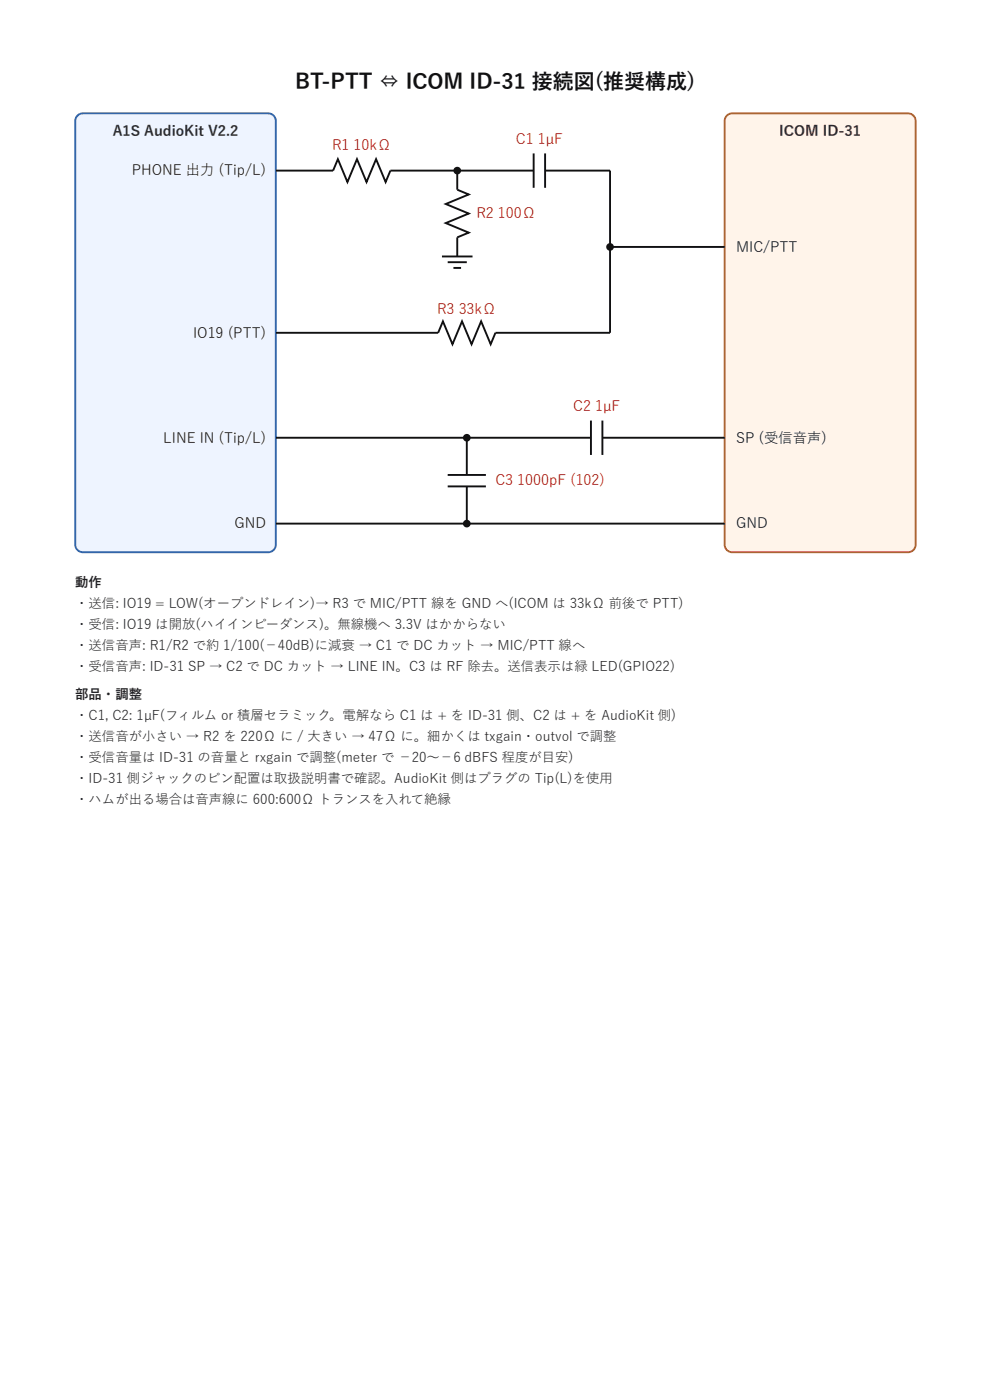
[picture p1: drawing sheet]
<svg xmlns="http://www.w3.org/2000/svg" width="210mm" height="297mm" viewBox="0 0 210 297" stroke-linecap="round" stroke-linejoin="round" font-family="sans-serif">
<defs><g id="words">
<text font-size="4.5" fill="#111" x="62.6" y="18.8">BT-PTT ⇔ ICOM ID-31 接続図(推奨構成)</text>
<text font-size="3" fill="#224" x="23.9" y="28.9">A1S AudioKit V2.2</text>
<text font-size="3" fill="#422" x="165.2" y="28.9">ICOM ID-31</text>
<g font-size="3" fill="#b00">
<text x="70.4" y="31.7">R1</text>
<text x="75" y="31.7">10kΩ</text>
<text x="109.4" y="30.5">C1</text>
<text x="114" y="30.5">1µF</text>
<text x="101" y="46.3">R2</text>
<text x="105.6" y="46.3">100Ω</text>
<text x="92.7" y="66.6">R3</text>
<text x="97.2" y="66.6">33kΩ</text>
<text x="121.5" y="87.2">C2</text>
<text x="126.2" y="87.2">1µF</text>
<text x="105" y="103">C3</text>
<text x="109.7" y="103">1000pF (102)</text>
</g>
<g font-size="3" fill="#111">
<text x="27.9" y="37.2">PHONE 出⼒ (Tip/L)</text>
<text x="156.1" y="53.4">MIC/PTT</text>
<text x="40.9" y="71.6">IO19 (PTT)</text>
<text x="34.6" y="93.9">LINE IN (Tip/L)</text>
<text x="156.1" y="93.9">SP (受信⾳声)</text>
<text x="49.7" y="112.1">GND</text>
<text x="156.1" y="112.1">GND</text>
</g>
<g font-size="2.8" fill="#222">
<text x="16" y="124.4">動作</text>
<text x="16" y="128.9">・送信: IO19 = LOW(オープンドレイン)→ R3 で MIC/PTT 線を GND へ(ICOM は 33kΩ 前後で PTT)</text>
<text x="16" y="133.3">・受信: IO19 は開放(ハイインピーダンス)。無線機へ 3.3V はかからない</text>
<text x="16" y="137.8">・送信⾳声: R1/R2 で約 1/100(−40dB)に減衰 → C1 で DC カット → MIC/PTT 線へ</text>
<text x="16" y="142.3">・受信⾳声: ID-31 SP → C2 で DC カット → LINE IN。C3 は RF 除去。送信表⽰は緑 LED(GPIO22)</text>
<text x="16" y="148.3">部品・調整</text>
<text x="16" y="152.8">・C1, C2: 1µF(フィルム or 積層セラミック。電解なら C1 は + を ID-31 側、C2 は + を AudioKit 側)</text>
<text x="16" y="157.2">・送信⾳が⼩さい → R2 を 220Ω に / ⼤きい → 47Ω に。細かくは txgain・outvol で調整</text>
<text x="16" y="161.7">・受信⾳量は ID-31 の⾳量と rxgain で調整(meter で −20〜−6 dBFS 程度が⽬安)</text>
<text x="16" y="166.1">・ID-31 側ジャックのピン配置は取扱説明書で確認。AudioKit 側はプラグの Tip(L)を使⽤</text>
<text x="16" y="170.6">・ハムが出る場合は⾳声線に 600:600Ω トランスを⼊れて絶縁</text>
</g>
</g></defs>
<path d="M16.4 24.5l.6-.3 .6-.1h39.3a1.62 1.62 0 0 1 1.6 1.6v89.8a1.62 1.62 0 0 1-1.6 1.7h-39.3a1.62 1.62 0 0 1-1.6-1.7v-89.8l.1-.6z" fill="#eef4ff"/>
<path d="M16.4 24.5l.6-.3 .6-.1h39.3a1.62 1.62 0 0 1 1.6 1.6v89.8a1.62 1.62 0 0 1-1.6 1.7h-39.3a1.62 1.62 0 0 1-1.6-1.7v-89.8l.1-.6z" fill="none" stroke="#36a" stroke-width=".4"/>
<path d="M154.1 24.5l.5-.3 .7-.1h37.2a1.62 1.62 0 0 1 1.6 1.6v89.8a1.62 1.62 0 0 1-1.6 1.7h-37.2a1.62 1.62 0 0 1-1.7-1.7v-89.8l.2-.6z" fill="#fff4ea"/>
<path d="M154.1 24.5l.5-.3 .7-.1h37.2a1.62 1.62 0 0 1 1.6 1.6v89.8a1.62 1.62 0 0 1-1.6 1.7h-37.2a1.62 1.62 0 0 1-1.7-1.7v-89.8l.2-.6z" fill="none" stroke="#a63" stroke-width=".4"/>
<g fill="none" stroke="#111" stroke-width=".4">
<path d="M58.5 36.2h12.1l1-2.4 2.1 4.8 2-4.8 2 4.8 2-4.8 2.1 4.8 1-2.4h30.3M96.9 36.2v4l2.5 1.1-4.9 2 4.9 2-4.9 2 4.9 2.1-2.5 1v4M113.1 32.6v7.2M115.6 36.2h13.7v34.4h-24.3l-1 2.4-2-4.8-2 4.8-2-4.8-2.1 4.8-2-4.8-1 2.4h-34.4M115.6 32.6v7.2M93.7 54.4h6.5M94.9 55.6h4.1M96.1 56.8h1.7M129.3 52.4h24.3M58.5 92.9h66.8M99 92.9v7.9M125.3 89.2v7.3"/>
<path d="M127.7 92.9h25.9M127.7 89.2v7.3M58.5 111.1h95.1M94.9 100.8h8.1M94.9 103.2h8.1M99 103.2v7.9"/>
</g>
<g fill="#111">
<circle cx="96.9" cy="36.2" r=".81"/>
<circle cx="129.3" cy="52.4" r=".81"/>
<circle cx="99" cy="92.9" r=".81"/>
<circle cx="99" cy="111.1" r=".81"/>
</g>
<use href="#words"/>
</svg>
